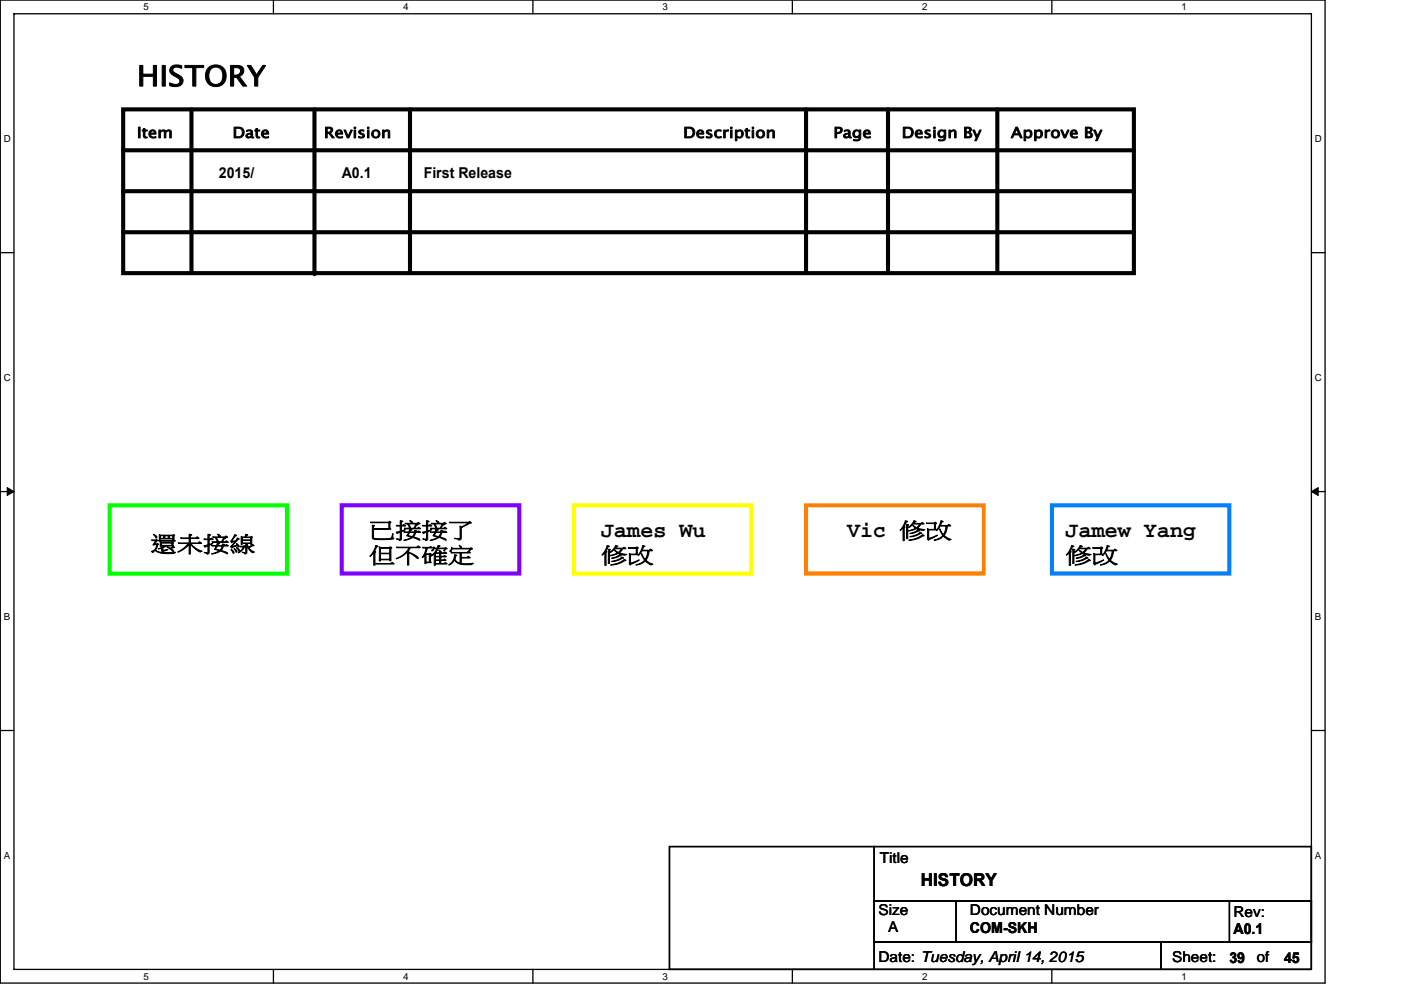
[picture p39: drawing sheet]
<svg xmlns="http://www.w3.org/2000/svg" width="297mm" height="210mm" viewBox="0 0 297 210" stroke-linecap="round" stroke-linejoin="round" font-family="sans-serif">
<defs><g id="words">
<text font-size="6.1" x="29" y="18.3">HISTORY</text>
<g font-size="4.6">
<text x="78.3" y="113.9">已接接了</text>
<text x="127.5" y="113.9">James Wu</text>
<text x="179.6" y="113.9">Vic 修改</text>
<text x="225.9" y="113.9">Jamew Yang</text>
<text x="31.9" y="116.8">還未接線</text>
<text x="78.3" y="119.2">但不確定</text>
<text x="127.5" y="119.2">修改</text>
<text x="225.9" y="119.2">修改</text>
</g>
<text font-size="3.7" x="195.2" y="187.9">HISTORY</text>
<g font-size="3.2">
<text x="29" y="29.3">Item</text>
<text x="49.3" y="29.3">Date</text>
<text x="68.7" y="29.3">Revision</text>
<text x="144.8" y="29.3">Description</text>
<text x="176.7" y="29.3">Page</text>
<text x="191.2" y="29.3">Design By</text>
<text x="214.3" y="29.3">Approve By</text>
<text x="46.4" y="37.7">2015/</text>
<text x="72.5" y="37.7">A0.1</text>
<text x="89.8" y="37.7">First Release</text>
<text x="186.5" y="183">Title</text>
<text x="186.2" y="194">Size</text>
<text x="188.3" y="197.8">A</text>
<text x="205.7" y="194">Document Number</text>
<text x="205.7" y="197.8">COM-SKH</text>
<text x="261.5" y="194.6">Rev:</text>
<text x="261.5" y="198.1">A0.1</text>
<text x="186.2" y="204.1">Date: Tuesday, April 14, 2015</text>
<text x="248.5" y="204.1">Sheet:</text>
<text x="260.7" y="204.2">39</text>
<text x="266.5" y="204.1">of</text>
<text x="272.2" y="204.2">45</text>
</g>
<g font-size="2.1">
<text x="30.5" y="2.2">5</text>
<text x="85.5" y="2.2">4</text>
<text x="140.5" y="2.2">3</text>
<text x="195.5" y="2.2">2</text>
<text x="250.5" y="2.2">1</text>
<text x=".8" y="30.1">D</text>
<text x="278.8" y="30.1">D</text>
<text x=".8" y="80.8">C</text>
<text x="278.8" y="80.8">C</text>
<text x=".8" y="131.4">B</text>
<text x="278.8" y="131.4">B</text>
<text x=".8" y="182.1">A</text>
<text x="278.8" y="182.1">A</text>
<text x="30.5" y="207.8">5</text>
<text x="85.5" y="207.8">4</text>
<text x="140.5" y="207.8">3</text>
<text x="195.5" y="207.8">2</text>
<text x="250.5" y="207.8">1</text>
</g>
</g></defs>
<path d="M.1 0h280.8v208.5h-280.8zM3 2.9h275v202.7h-275z" fill="none" stroke="#000" stroke-width=".28"/>
<g fill="#fff">
<path d="M30.5 .3h1.1v2.3h-1.1z"/>
<path d="M30.5 205.9h1.1v2.3h-1.1z"/>
</g>
<path d="M58 0v2.9M58 205.6v2.9" fill="none" stroke="#000" stroke-width=".28"/>
<g fill="#fff">
<path d="M85.5 .3h1.1v2.3h-1.1z"/>
<path d="M85.5 205.9h1.1v2.3h-1.1z"/>
</g>
<path d="M113 0v2.9M113 205.6v2.9" fill="none" stroke="#000" stroke-width=".28"/>
<g fill="#fff">
<path d="M140.5 .3h1.1v2.3h-1.1z"/>
<path d="M140.5 205.9h1.1v2.3h-1.1z"/>
</g>
<path d="M168 0v2.9M168 205.6v2.9" fill="none" stroke="#000" stroke-width=".28"/>
<g fill="#fff">
<path d="M195.5 .3h1.2v2.3h-1.2z"/>
<path d="M195.5 205.9h1.2v2.3h-1.2z"/>
</g>
<path d="M223 0v2.9M223 205.6v2.9" fill="none" stroke="#000" stroke-width=".28"/>
<g fill="#fff">
<path d="M250.5 .3h1.2v2.3h-1.2z"/>
<path d="M250.5 205.9h1.2v2.3h-1.2z"/>
<path d="M.8 28.3h1.5v2.3h-1.5z"/>
<path d="M278.8 28.3h1.5v2.3h-1.5z"/>
<path d="M.8 78.9h1.5v2.3h-1.5z"/>
<path d="M278.8 78.9h1.5v2.3h-1.5z"/>
</g>
<path d="M.1 53.6h2.9M278 53.6h2.9" fill="none" stroke="#000" stroke-width=".28"/>
<g fill="#fff">
<path d="M.8 129.6h1.4v2.3h-1.4z"/>
<path d="M278.8 129.6h1.4v2.3h-1.4z"/>
</g>
<path d="M.1 104.3h2.9M278 104.3h2.9" fill="none" stroke="#000" stroke-width=".28"/>
<path d="M1.5 103.4l1.5 .9-1.5 .8zM278 104.3l1.5-.9v1.7z" fill="#000" stroke="#000" stroke-width=".21"/>
<g fill="#fff">
<path d="M.8 180.3h1.4v2.3h-1.4z"/>
<path d="M278.8 180.3h1.4v2.3h-1.4z"/>
</g>
<path d="M.1 154.9h2.9M278 154.9h2.9M141.9 179.6h43.5v26h-43.5zM185.4 179.6h92.6v11.5h-92.6zM185.4 191.1h17.4v8.7h-17.4zM185.4 199.8h60.8v5.8h-60.8zM202.8 191.1h75.2v8.7h-75.2zM246.2 199.8h31.8v5.8h-31.8zM260.7 191.1h17.3v8.7h-17.3z" fill="none" stroke="#000" stroke-width=".28"/>
<path d="M26.1 31.9h214.3M26.1 23.2h214.3v34.7h-214.3zM40.6 23.2v34.7M66.7 23.2v34.7M86.9 23.2v34.7M170.9 23.2v34.7M188.3 23.2v34.7M211.5 23.2v34.7M26.1 49.3h214.3M26.1 40.6h214.3M66.7 57.9h.1M240.4 40.6h.1" fill="none" stroke="#000" stroke-width=".87"/>
<path d="M23.2 107.2h37.7v14.4h-37.7z" fill="none" stroke="#0f0" stroke-width=".87"/>
<path d="M72.5 107.2h37.6v14.4h-37.6z" fill="none" stroke="#8000ff" stroke-width=".87"/>
<path d="M121.7 107.2h37.6v14.4h-37.6z" fill="none" stroke="#ff0" stroke-width=".87"/>
<path d="M170.9 107.2h37.7v14.4h-37.7z" fill="none" stroke="#ff8000" stroke-width=".87"/>
<path d="M223 107.2h37.7v14.4h-37.7z" fill="none" stroke="#0080ff" stroke-width=".87"/>
<use href="#words"/>
</svg>
